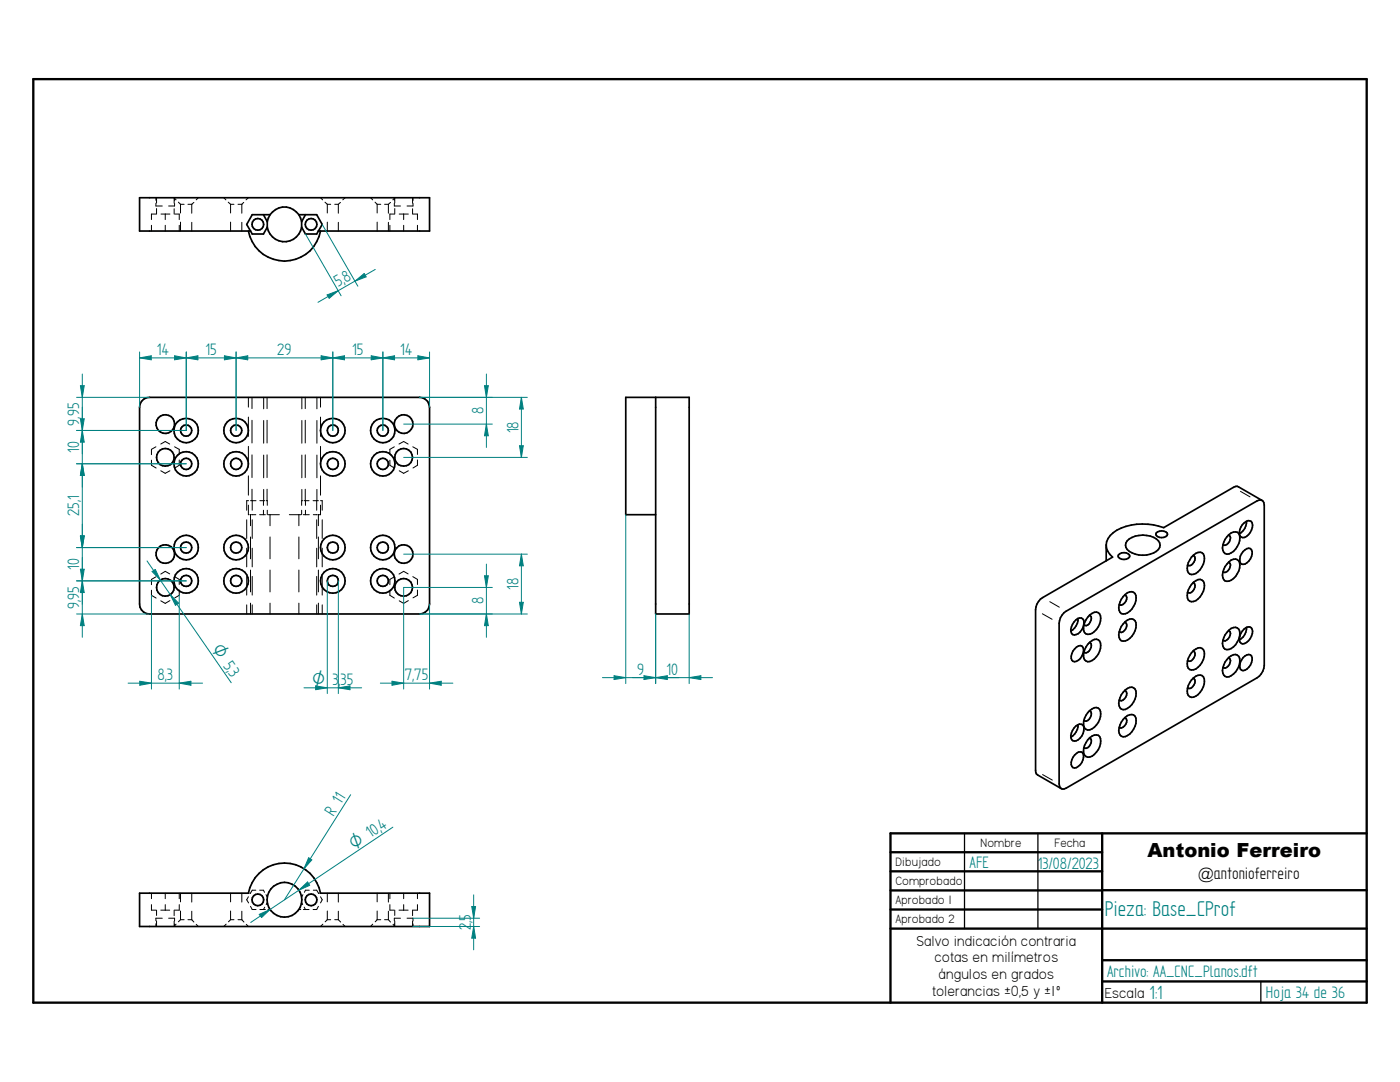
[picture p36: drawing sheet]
<svg xmlns="http://www.w3.org/2000/svg" width="279mm" height="216mm" viewBox="0 0 279 216" stroke-linecap="round" stroke-linejoin="round" font-family="sans-serif">
<defs><g id="words">
<text font-size="4.8" fill="#008080" x="220.5" y="182.8">Pieza: Base_CProf</text>
<text font-size="4.3" fill="#008080" x="229.4" y="199.3">1:1</text>
<text font-size="3.9" x="229" y="171">Antonio Ferreiro</text>
<g font-size="3.7" fill="#008080">
<text x="67.5" y="57.4" transform="rotate(-30 67.5 57.4)">5,</text>
<text x="69" y="56.5" transform="rotate(-30 69 56.5)">8</text>
<text x="31.3" y="70.8">14</text>
<text x="41" y="70.8">15</text>
<text x="55.3" y="70.8">29</text>
<text x="70.3" y="70.8">15</text>
<text x="79.9" y="70.8">14</text>
<text x="96.5" y="82.7" transform="rotate(-90 96.5 82.7)">8</text>
<text x="15.8" y="84.9" transform="rotate(-90 15.8 84.9)">9,95</text>
<text x="103.5" y="86.5" transform="rotate(-90 103.5 86.5)">18</text>
<text x="15.8" y="90.4" transform="rotate(-90 15.8 90.4)">10</text>
<text x="15.8" y="103" transform="rotate(-90 15.8 103)">25,1</text>
<text x="15.8" y="113.8" transform="rotate(-90 15.8 113.8)">10</text>
<text x="103.5" y="117.8" transform="rotate(-90 103.5 117.8)">18</text>
<text x="15.8" y="121.5" transform="rotate(-90 15.8 121.5)">9,95</text>
<text x="96.5" y="120.6" transform="rotate(-90 96.5 120.6)">8</text>
<text x="31.4" y="135.8">8,3</text>
<text x="45.5" y="134.2" transform="rotate(55 45.5 134.2)">3</text>
<text x="66.3" y="136.7">3</text>
<text x="67.6" y="136.7">,</text>
<text x="68" y="136.7">35</text>
<text x="80.8" y="135.8">7,75</text>
<text x="127.2" y="134.7">9</text>
<text x="133" y="134.7">10</text>
<text x="66.6" y="162.9" transform="rotate(-58 66.6 162.9)">R 1</text>
<text x="76.3" y="165.8" transform="rotate(-34 76.3 165.8)">4</text>
<text x="193.5" y="173.1">AFE</text>
<text x="207.1" y="173.4">1</text>
<text x="208.1" y="173.4">3/08/2023</text>
<text x="93.9" y="185.6" transform="rotate(-90 93.9 185.6)">2</text>
<text x="93.9" y="184.2" transform="rotate(-90 93.9 184.2)">,</text>
<text x="93.9" y="183.8" transform="rotate(-90 93.9 183.8)">5</text>
<text x="220.9" y="194.9">Archivo: AA_CNC_Planos.dft</text>
<text x="252.6" y="199.1">Hoja 34 de 36</text>
</g>
<text font-size="3.7" x="239.1" y="175.4">@antonioferreiro</text>
<g font-size="3.6" fill="#008080">
<text x="42.2" y="129.5" transform="rotate(55 42.2 129.5)">O 5,</text>
<text x="62.3" y="136.7">O</text>
<text x="70.7" y="169.5" transform="rotate(-34 70.7 169.5)">O 10,</text>
</g>
<g font-size="3.3">
<text x="182.9" y="188.7">Salvo indicación contraria</text>
<text x="186.5" y="192">cotas en milímetros</text>
<text x="187.3" y="195.4">ángulos en grados</text>
<text x="186" y="198.7">tolerancias ±0,5 y ±1º</text>
<text x="220.5" y="199.2">Escala</text>
</g>
<g font-size="2.7">
<text x="178.7" y="172.8">Dibujado</text>
<text x="195.7" y="169">Nombre</text>
<text x="210.4" y="169">Fecha</text>
<text x="178.7" y="176.6">Comprobado</text>
<text x="178.7" y="180.4">Aprobado 1</text>
<text x="178.7" y="184.2">Aprobado 2</text>
</g>
</g></defs>
<path d="M6.6 15.8h266.2v184.3h-266.2zM177.7 170.1h42.3M177.7 173.9h42.3M177.7 177.7h42.3M220 166.3v33.8M220 177.6h52.8M272.8 166.3h-95.1v33.8M177.7 181.5h42.3M177.7 185.3h95.1M220 191.6h52.8M220 195.8h52.8" fill="none" stroke="#000" stroke-width=".47"/>
<path d="M192.5 166.3v19M207.1 166.3v19M251.6 195.8v4.3" fill="none" stroke="#000" stroke-width=".25"/>
<g fill="none" stroke="#000" stroke-width=".2">
<path d="M31.1 39.5v.5M31.2 39.5v1M34.7 39.5l.4 .4M34.8 39.5v1.1M34.8 39.5v.5M39.6 39.5l-.4 .4M44.7 39.5l.4 .4M49.6 39.5l-.5 .4M64 39.5l.4 .4M68.9 39.5l-.5 .4M74 39.5l.4 .4M78.7 39.5v.5"/>
<path d="M78.8 39.5v1M78.8 39.5l-.4 .4M82.3 39.5v1.1M82.4 39.5v.5M30.2 45v1.1M31.1 40.6v.5h1.3M31.2 42.7h-1v1.1M31.2 41.6v1.1M32.1 42.7h1.8M33 42.7v1.1M33 45v1.1M34.8 41.7v1"/>
<path d="M34.8 40.6v.5h-1.1M34.9 42.7h.9v1.1M35.6 40.3l.4 .5M35.8 45v1.1M36 40.8h.7M36 40.8v1.7M36 44.3v1.8M37.5 40.8h.8M38.3 40.8v1.7M38.3 44.4v1.7M38.7 40.4l-.4 .4M45.6 40.3l.4 .5"/>
<path d="M46 40.8h.7M46 40.8v1.7M46 44.3v1.8M47.5 40.8h.8M48.3 40.8v1.7M48.3 44.4v1.7M48.6 40.4l-.3 .4M64.9 40.3l.4 .5M65.3 40.8h.7M65.3 40.8v1.7M65.3 44.3v1.8M66.8 40.8h.7"/>
<path d="M67.5 40.8v1.7M67.5 44.4v1.7M67.9 40.4l-.4 .4M74.8 40.3l.5 .5M75.3 40.8h.7M75.3 40.8v1.7M75.3 44.3v1.8M76.8 40.8h.7M77.5 40.8v1.7M77.5 44.4v1.7M77.8 45v1.1M77.9 40.4l-.4 .4"/>
<path d="M78.7 42.7h-.9v1.1M78.7 40.6v.5h1.2M78.8 41.6v1.1M79.7 42.7h1.8M80.6 42.7v1.1M80.6 45v1.1M82.3 41.7v1M82.4 42.7h.9v1.1M82.4 40.6v.5h-1.2M83.3 45v1.1M49.6 79.3v1.9M50.3 79.3v2.2"/>
<path d="M52.6 79.3v2.3M53.3 79.3v2.2M60.2 79.3v2.3M60.9 79.3v2.2M63.2 79.3v2.3M64 79.3v1.9M30.2 91.8v1l1 .6M31.1 89.2l-.9 .5v1M32.1 93.9l.9 .5 .9-.5M32.1 88.6l.9-.5 .9 .5M34.8 89.2l1 .5v1M35.8 91.8v1l-.9 .6"/>
<path d="M49.6 83.2v3.9M49.6 89.1v3.9M49.6 95v3.8M49.6 99.9h-.4v1.9M50 99.9h1.1M50.3 83.9v4.5M50.3 90.8v4.5M50.3 97.6v2.3M50.3 99.9v1.9M51.9 99.9h.9M52.6 99.9v.9M52.6 83.9v4.5"/>
<path d="M52.6 90.8v4.5M52.6 97.7v2.2M53.1 99.9h.2v.9M53.3 83.9v4.5M53.3 90.8v4.5M53.3 97.6v2.3M60.2 99.9h.2M60.2 83.9v4.5M60.2 90.8v4.5M60.2 97.7v3.1M60.7 99.9h1M60.9 83.9v4.5"/>
<path d="M60.9 90.8v4.5M60.9 97.6v2.3M61 99.9v.9M62.5 99.9h1M63.2 99.9v1.9M63.2 83.9v4.5M63.2 90.8v4.5M63.2 97.7v2.2M64 83.2v3.9M64 89.1v3.9M64 95v3.8M64 99.9h.3v1.9"/>
<path d="M77.8 91.8v1l.9 .6M78.7 89.2l-.9 .5v1M79.6 88.6l1-.5 .8 .5M79.7 93.9l.9 .5 .9-.5M82.4 89.2l.9 .5v1M83.3 91.8v1l-.9 .6M247.6 98l1.9 1.1M30.2 117.8v1l1 .5M31.1 115.1l-.9 .5v1.1M33.9 114.5l-.9-.5-.9 .6M33.9 119.8l-.9 .6-.9-.5M34.8 115.1l1 .5v1"/>
<path d="M35.8 117.7v1.1l-.9 .5M49.2 103.7v3.7M49.2 109.4v3.7M49.2 115v3.7M49.6 100.8v1.9h.1M49.9 102.7h.2M50 102.7v2.2M50 107.1v4.4M50 113.7v4.4M50.2 102.7h.9M50.3 103.7v3.7M50.3 109.4v3.7"/>
<path d="M50.3 115v3.7M51.8 102.7h1.2M52.6 101.8v.9M53.3 101.8v.9M53.5 102.7h2.3M53.9 102.7v2.2M53.9 107.1v4.4M53.9 113.7v4.4M57.7 102.7h2.3M59.6 102.7v2.2M59.6 107.1v4.4M59.6 113.7v4.4"/>
<path d="M60.2 101.8v.9M60.5 102.7h1.2M61 101.8v.9M62.5 102.7h.8M63.2 103.7v3.7M63.2 109.4v3.7M63.2 115v3.7M63.5 102.7h.1M63.5 102.7h.2M63.5 102.7v2.2M63.5 107.1v4.4M63.5 113.7v4.4"/>
<path d="M64 100.8v1.9h-.2M64.3 103.7v3.7M64.3 109.4v3.7M64.3 115v3.7M77.8 117.8v1l.9 .5M78.7 115.1l-.9 .5v1.1M81.4 114.5l-.8-.5-1 .6M81.5 119.8l-.9 .6-.9-.5M82.4 115.1l.9 .5v1M83.3 117.7v1.1l-.9 .5M49.2 120.7v1.8M50 120.4v2.1"/>
<path d="M50.3 120.7v1.8M53.9 120.4v2.1M59.6 120.4v2.1M63.2 120.7v1.8M63.5 120.4v2.1M64.3 120.7v1.8M208 122.5l2 1.1M209.5 120.1l1.9 1.1M208.1 154.6l1.9 1.1M30.2 178.2v1.1M33 178.2v1.1M35.8 178.2v1.1"/>
<path d="M36 178.2v1.8M38.3 178.2v1.8M46 178.2v1.8M48.3 178.2v1.8M49.6 178.9l-.4 .6 .4 .7M49.6 178.2h.1M49.9 178.2h.1M51.1 177.6h-.8l-.3 .7M51.8 177.6h.8l.2 .5M53.1 178.5l.2 .5M60.5 178.5l-.3 .5M61.7 177.6h-.7l-.3 .5"/>
<path d="M62.5 177.6h.7l.4 .7M63.5 178.2h.2M63.8 178.2h.2M64 178.9l.3 .6-.3 .7M65.3 178.2v1.8M67.5 178.2v1.8M75.3 178.2v1.8M77.5 178.2v1.8M77.8 178.2v1.1M80.6 178.2v1.1M83.3 178.2v1.1M30.2 180.5v1.1h.9"/>
<path d="M31.1 184.3v.6M31.2 181.6v1.1M31.2 183.8v1.1M32.1 181.6h1.8M32.4 183.2h-1.3v.5M33 180.5v1.1M33.7 183.2h1.1v.6M34.8 181.6v1.1M34.8 183.8v1.1M34.8 184.4v.5M35.1 184.4l-.4 .5M35.8 180.5v1.1h-1"/>
<path d="M36 181.8v1.7M36 183.5h.7M36 183.5l-.4 .4M37.5 183.5h.8M38.3 181.8v1.7M38.3 183.5l.4 .5M39.2 184.4l.4 .5M45.1 184.4l-.4 .5M46 181.8v1.7M46 183.5h.7M46 183.5l-.4 .4M47.5 183.5h.8"/>
<path d="M48.3 181.8v1.7M48.3 183.5l.4 .5M49.1 184.4l.5 .5M50 180.8l.3 .7h.8M51.9 181.5h1.1M52.8 181l-.2 .5M53.3 180.1l-.2 .4M53.5 181.5h.4M59.6 181.5h.4M60.2 180.1l.2 .4M60.5 181.5h1.2M60.7 181l.3 .5"/>
<path d="M63.5 180.8l-.3 .7h-.7M64.4 184.4l-.4 .5M65.3 181.8v1.7M65.3 183.5h.7M65.3 183.5l-.4 .4M66.8 183.5h.7M67.5 181.8v1.7M67.5 183.5l.5 .5M68.5 184.4l.4 .5M74.4 184.4l-.4 .5M75.3 181.8v1.7M75.3 183.5h.7"/>
<path d="M75.3 183.5l-.4 .4M76.8 183.5h.7M77.5 181.8v1.7M77.5 183.5l.4 .5M77.8 180.5v1.1h.9M78.4 184.4l.4 .5M78.7 184.3v.6M78.8 181.6v1.1M78.8 183.8v1.1M79.6 181.6h1.8M79.9 183.2h-1.2v.5M80.6 180.5v1.1"/>
<path d="M81.2 183.2h1.2v.6M82.3 181.6v1.1M82.3 183.8v1.1M82.4 184.4v.5M83.3 180.5v1.1h-.9"/>
</g>
<g fill="none" stroke="#000" stroke-width=".34">
<path d="M49.6 46.1a7.3 7.3 0 0 0 7.2 6 7.3 7.3 0 0 0 7.2-6M50 46.1h-22.1v-6.6h57.8v6.6h-22.2M52.6 42.8l.7 1.4M53.3 45.3a3.5 3.5 0 0 0 3.5 2.9 3.5 3.5 0 0 0 3.4-2.9M53.3 44.2v1.1M53.3 45.3l-.7 1.4h-2.3l-.3-.6M53.9 42.8a3.5 3.5 0 0 1 5.7 0M53.9 42.8h-3.6l-1.1 2 .8 1.3M53.9 42.8l-.6 1.4M59.6 42.8h3.6l1.1 2-.8 1.3M59.6 42.8l.6 1.4M60.2 44.2v1.1"/>
<path d="M60.2 45.3l.8 1.4h2.2l.3-.6M61 42.8l-.8 1.4M28.7 79.7l.5-.3 .6-.1h53.9a2.03 2.03 0 0 1 2 2v39.2a1.97 1.97 0 0 1-2 2h-53.9a1.97 1.97 0 0 1-1.9-2v-39.2v-.6l.3-.6zM130.9 79.3v43.2h6.6v-43.2h-12.6v23.4h6M251.9 99.9l-4.7-2.7-.7-.1-14.3 8.2a11.2 11.2 0 0 0-10 1 2.89 2.89 0 0 0-.2 4.9l-13.9 8.1a3.1 3.1 0 0 0-1.4 2.4v32.4l.4 .5 4.7 2.8M220.8 108.8v3.1M223.2 110.7a1.44 1.44 0 0 1 2.3 .3 1.34 1.34 0 0 1-2.4 0zM224.5 118.7l.1 .1a1.3 1.3 0 0 1-1 1.9l-.2-.1M224.6 118.6a1.16 1.16 0 0 1 1.3-.5 1.16 1.16 0 0 1 .8 1.2 3.2 3.2 0 0 1-2.5 3.2 1.19 1.19 0 0 1-.8-1.8 3.7 3.7 0 0 1 1.2-2.1zM225 107.9a4.8 4.8 0 0 1 6.2 0 1.52 1.52 0 0 1-.9 2.4 4.8 4.8 0 0 1-5.3-.7 1.28 1.28 0 0 1 0-1.7zM230.8 106.3a1.44 1.44 0 0 1 2.2 .3 1.34 1.34 0 0 1-2.3 0zM237.8 111.2a1.99 1.99 0 0 1 2.1-.9 2.18 2.18 0 0 1 0 2.8 2.1 2.1 0 0 1-2.5 1.5 2.18 2.18 0 0 1 0-2.9z"/>
<path d="M238.1 116.3a.95 .95 0 0 1-.1 1.6 .64 .64 0 0 1-1 .3M238.1 110.9h.2a1.34 1.34 0 0 1-1.1 2l-.2-.2M238.2 116.2a1.33 1.33 0 0 1 2-.2 3.2 3.2 0 0 1-2 4 .98 .98 0 0 1-1.3-1.2 3.8 3.8 0 0 1 1.3-2.6zM244.9 107.1a1.92 1.92 0 0 1 2-.9 2.18 2.18 0 0 1 0 2.9 2.19 2.19 0 0 1-2.4 1.3 2.11 2.11 0 0 1 0-2.7zM245.2 112.2l.1 .1a1.3 1.3 0 0 1-1 1.9l-.2-.2M245.2 106.8h.1a1.3 1.3 0 0 1-1 2l-.2-.2M245.3 112.1a1.16 1.16 0 0 1 1.3-.5 1.16 1.16 0 0 1 .8 1.2 3.2 3.2 0 0 1-2.5 3.2 1.19 1.19 0 0 1-.8-1.8 3.7 3.7 0 0 1 1.2-2.1zM247.9 104.7a1.47 1.47 0 0 1 1.8-.6 2.37 2.37 0 0 1-1.7 3.2 .81 .81 0 0 1-.6-1.1v-.5zM248.1 110.1a1.08 1.08 0 0 1 1.7-.4 2.3 2.3 0 0 1-1.7 2.9h-.3a1.9 1.9 0 0 1 .3-2.5zM248.8 104a2.87 2.87 0 0 1-1.4 2.5M212.3 122.3l39-22.5a.83 .83 0 0 1 1 1v32a3.2 3.2 0 0 1-1.4 2.5l-38.1 22a.86 .86 0 0 1-1 0 .86 .86 0 0 1-.4-.9v-32a3.1 3.1 0 0 1 .9-2.1zM214.5 129.5a1.04 1.04 0 0 1 1.6-.3 2.31 2.31 0 0 1-1.6 2.8 .81 .81 0 0 1-.7-1.1l.3-1z"/>
<path d="M214.7 123.7a.93 .93 0 0 1 1.3-.3 .93 .93 0 0 1 .3 1.3 2.1 2.1 0 0 1-2.2 1.9 1.82 1.82 0 0 1 .2-2.5zM215.1 123.4a2.74 2.74 0 0 1-1.4 2.5M217.1 128.6a2.02 2.02 0 0 1 2.1-.9 2.31 2.31 0 0 1 0 2.8 2.19 2.19 0 0 1-2.5 1.4 2.16 2.16 0 0 1 0-2.8zM217.4 122.8l.2 .1a1.34 1.34 0 0 1-1.1 1.9l-.2-.1M217.4 128.2l.2 .1a1.36 1.36 0 0 1-1.1 2l-.2-.2M217.5 122.7a1.33 1.33 0 0 1 2-.2 3.1 3.1 0 0 1-2.4 4.1 1 1 0 0 1-.9-1.3 3.8 3.8 0 0 1 1.3-2.6zM224.5 124.2a.95 .95 0 0 1-.1 1.6l-.6 .4-.4-.2M224.5 137.8a.95 .95 0 0 1-.1 1.6l-.6 .4-.4-.1M224.6 137.7a1.33 1.33 0 0 1 1.9-.2 3.2 3.2 0 0 1-2.3 4.1 1.55 1.55 0 0 1-.7-2.4l.3-.6zM224.6 124a1.33 1.33 0 0 1 1.9-.1 3.2 3.2 0 0 1-2.3 4 1.19 1.19 0 0 1-.8-1.7 3.7 3.7 0 0 1 1.2-2.2zM237.8 135.7a1.99 1.99 0 0 1 2.1-.9 2.18 2.18 0 0 1 0 2.8 2.12 2.12 0 0 1-2.5 1.4 2.16 2.16 0 0 1 0-2.8zM238.1 135.3a.95 .95 0 0 1-.1 1.7 .64 .64 0 0 1-1 .2"/>
<path d="M238.1 129.9a.95 .95 0 0 1-.1 1.7 .64 .64 0 0 1-1 .2M238.2 129.8a1.33 1.33 0 0 1 2-.2 3.2 3.2 0 0 1-2 4 .98 .98 0 0 1-1.3-1.1 3.8 3.8 0 0 1 1.3-2.7zM245.2 131.3h.1a1.28 1.28 0 0 1-1 2l-.2-.2M245.2 125.9h.1a1.3 1.3 0 0 1-1 1.9l-.2-.1M245.3 125.7a1.16 1.16 0 0 1 1.3-.5 1.16 1.16 0 0 1 .8 1.2 3.2 3.2 0 0 1-2.5 3.2 1.19 1.19 0 0 1-.8-1.8 3.7 3.7 0 0 1 1.2-2.1zM245.3 131.1a1.33 1.33 0 0 1 1.9-.1 3.2 3.2 0 0 1-2.3 4.1 1.55 1.55 0 0 1-.7-2.4l.3-.6zM248.1 131.2a1.15 1.15 0 0 1 1.7-.3 2.32 2.32 0 0 1-1.7 2.9 1.28 1.28 0 0 1-.3-2.1zM248.3 125.5a.93 .93 0 0 1 1.3-.3 .93 .93 0 0 1 .3 1.2 2.58 2.58 0 0 1-1.9 2.1 .87 .87 0 0 1-.6-1.2 3 3 0 0 1 .9-1.8zM248.8 125.2a2.87 2.87 0 0 1-1.4 2.5M214.5 150.7a1.04 1.04 0 0 1 1.6-.4 2.33 2.33 0 0 1-1.6 2.9 1.02 1.02 0 0 1-.6-1.6zM214.7 144.9a.95 .95 0 0 1 1.6 0 2.48 2.48 0 0 1-1.9 3 .99 .99 0 0 1-.6-1.6zM215.1 144.6a2.87 2.87 0 0 1-1.4 2.5"/>
<path d="M217.1 142.2a2.02 2.02 0 0 1 2.1-.9 2.33 2.33 0 0 1 0 2.8 2.19 2.19 0 0 1-2.5 1.4 2.16 2.16 0 0 1 0-2.8zM217.1 147.6a2.02 2.02 0 0 1 2.1-.9 2.46 2.46 0 0 1-.4 3.4 1.77 1.77 0 0 1-2.1 .9 2.11 2.11 0 0 1 0-2.8zM217.4 147.3l.2 .1a1.34 1.34 0 0 1-1.1 1.9l-.2-.2M217.4 141.9h.2a1.36 1.36 0 0 1-1.1 2l-.2-.2M224.2 143.6a1.92 1.92 0 0 1 2-.9 2.18 2.18 0 0 1 0 2.8 2.19 2.19 0 0 1-2.4 1.4 2.11 2.11 0 0 1 0-2.8zM224.5 143.2a.95 .95 0 0 1-.1 1.7l-.6 .3-.4-.1M27.9 178.2h21.7a7.3 7.3 0 0 1 7.2-6 7.3 7.3 0 0 1 7.2 6h21.7v6.7h-57.8z"/>
<circle cx="51.5" cy="44.8" r="1.17"/>
<circle cx="62.1" cy="44.8" r="1.17"/>
<circle cx="33" cy="84.6" r="1.86"/>
<circle cx="33" cy="91.3" r="1.76"/>
<circle cx="37.1" cy="85.9" r="2.44"/>
<circle cx="37.1" cy="92.5" r="2.44"/>
<circle cx="37.2" cy="85.9" r="1.12"/>
<circle cx="37.2" cy="92.6" r="1.12"/>
<circle cx="47.1" cy="85.9" r="2.45"/>
<circle cx="47.1" cy="92.5" r="2.45"/>
<circle cx="47.1" cy="85.9" r="1.12"/>
<circle cx="47.1" cy="92.6" r="1.12"/>
<circle cx="66.4" cy="85.9" r="1.11"/>
<circle cx="66.4" cy="92.6" r="1.11"/>
<circle cx="66.4" cy="85.9" r="2.45"/>
<circle cx="66.4" cy="92.5" r="2.45"/>
<circle cx="76.4" cy="92.5" r="2.44"/>
<circle cx="76.4" cy="85.9" r="2.44"/>
<circle cx="76.4" cy="92.6" r="1.11"/>
<circle cx="76.4" cy="85.9" r="1.11"/>
<circle cx="80.6" cy="84.6" r="1.86"/>
<circle cx="80.6" cy="91.2" r="1.77"/>
<circle cx="33" cy="110.5" r="1.86"/>
<circle cx="33" cy="117.2" r="1.76"/>
<circle cx="37.1" cy="109.3" r="2.44"/>
<circle cx="37.1" cy="115.9" r="2.44"/>
<circle cx="37.2" cy="115.9" r="1.12"/>
<circle cx="37.2" cy="109.3" r="1.12"/>
<circle cx="47.1" cy="109.3" r="2.45"/>
<circle cx="47.1" cy="115.9" r="2.45"/>
<circle cx="47.1" cy="115.9" r="1.12"/>
<circle cx="47.1" cy="109.3" r="1.12"/>
<circle cx="66.4" cy="115.9" r="1.11"/>
<circle cx="66.4" cy="109.2" r="1.11"/>
<circle cx="66.4" cy="109.3" r="2.45"/>
<circle cx="66.4" cy="115.9" r="2.45"/>
<circle cx="76.4" cy="109.3" r="2.44"/>
<circle cx="76.4" cy="115.9" r="2.44"/>
<circle cx="76.4" cy="115.9" r="1.11"/>
<circle cx="76.4" cy="109.2" r="1.11"/>
<circle cx="80.5" cy="110.5" r="1.86"/>
<circle cx="80.6" cy="117.2" r="1.77"/>
<circle cx="51.5" cy="179.6" r="1.17"/>
<circle cx="56.8" cy="179.5" r="3.5"/>
<circle cx="62.1" cy="179.6" r="1.17"/>
</g>
<path d="M130.9 122.5v13.9M137.5 122.5v13.9M137.5 135.2l2.4-.4v.8z" fill="none" stroke="#008080" stroke-width=".2"/>
<path d="M137.5 135.2l2.4-.4v.8z" fill="#008080"/>
<path d="M128.5 134.8l2.4 .4-2.4 .4z" fill="none" stroke="#008080" stroke-width=".2"/>
<path d="M128.5 134.8l2.4 .4-2.4 .4z" fill="#008080"/>
<path d="M124.9 102.7v33.7M126.2 135.2h16M130.9 122.5v13.9M130.9 135.2l2.3-.4v.8z" fill="none" stroke="#008080" stroke-width=".2"/>
<path d="M130.9 135.2l2.3-.4v.8z" fill="#008080"/>
<path d="M122.6 134.8l2.3 .4-2.3 .4z" fill="none" stroke="#008080" stroke-width=".2"/>
<path d="M122.6 134.8l2.3 .4-2.3 .4z" fill="#008080"/>
<path d="M76.4 70.2v15.7M83.4 71l2.3 .4-2.3 .4zM85.7 70.2v11.1M120.2 135.2h15.3" fill="none" stroke="#008080" stroke-width=".2"/>
<path d="M83.4 71l2.3 .4-2.3 .4z" fill="#008080"/>
<path d="M76.4 71.4l2.3-.4v.8z" fill="none" stroke="#008080" stroke-width=".2"/>
<path d="M76.4 71.4l2.3-.4v.8z" fill="#008080"/>
<path d="M66.4 70.2v15.7M74.1 71l2.3 .4-2.3 .4zM76.4 71.4h9.3M76.4 70.2v15.7" fill="none" stroke="#008080" stroke-width=".2"/>
<path d="M74.1 71l2.3 .4-2.3 .4z" fill="#008080"/>
<path d="M66.4 71.4l2.3-.4v.8z" fill="none" stroke="#008080" stroke-width=".2"/>
<path d="M66.4 71.4l2.3-.4v.8z" fill="#008080"/>
<path d="M47.1 70.2v15.7M64.1 71l2.3 .4-2.3 .4zM66.4 71.4h10M66.4 70.2v15.7" fill="none" stroke="#008080" stroke-width=".2"/>
<path d="M64.1 71l2.3 .4-2.3 .4z" fill="#008080"/>
<path d="M47.1 71.4l2.3-.4v.8z" fill="none" stroke="#008080" stroke-width=".2"/>
<path d="M47.1 71.4l2.3-.4v.8z" fill="#008080"/>
<path d="M37.2 70.2v15.7M44.8 71l2.3 .4-2.3 .4zM47.1 71.4h19.3M47.1 70.2v15.7" fill="none" stroke="#008080" stroke-width=".2"/>
<path d="M44.8 71l2.3 .4-2.3 .4z" fill="#008080"/>
<path d="M37.2 71.4l2.3-.4v.8z" fill="none" stroke="#008080" stroke-width=".2"/>
<path d="M37.2 71.4l2.3-.4v.8z" fill="#008080"/>
<path d="M27.9 70.2v11.1M34.8 71l2.4 .4-2.4 .4zM37.2 71.4h9.9M37.2 70.2v15.7" fill="none" stroke="#008080" stroke-width=".2"/>
<path d="M34.8 71l2.4 .4-2.4 .4z" fill="#008080"/>
<path d="M27.9 71.4l2.3-.4v.8z" fill="none" stroke="#008080" stroke-width=".2"/>
<path d="M27.9 71.4l2.3-.4v.8z" fill="#008080"/>
<path d="M15.3 79.3h14.5M27.9 71.4h9.3M15.3 85.9h21.9M16.4 85.9l.4 2.3h-.8z" fill="none" stroke="#008080" stroke-width=".2"/>
<path d="M16.4 85.9l.4 2.3h-.8z" fill="#008080"/>
<path d="M16 77h.8l-.4 2.3z" fill="none" stroke="#008080" stroke-width=".2"/>
<path d="M16 77h.8l-.4 2.3z" fill="#008080"/>
<path d="M16.4 74.6v16M15.3 85.9h21.9M15.3 92.5h21.9M16 83.6h.8l-.4 2.3z" fill="none" stroke="#008080" stroke-width=".2"/>
<path d="M16 83.6h.8l-.4 2.3z" fill="#008080"/>
<path d="M16.4 92.5l.4 2.4h-.8z" fill="none" stroke="#008080" stroke-width=".2"/>
<path d="M16.4 92.5l.4 2.4h-.8z" fill="#008080"/>
<path d="M15.3 92.5h21.9M16.4 81.2v16M16.4 92.5l.4 2.4h-.8zM15.3 109.3h21.9" fill="none" stroke="#008080" stroke-width=".2"/>
<path d="M16.4 92.5l.4 2.4h-.8z" fill="#008080"/>
<path d="M16 106.9h.8l-.4 2.4z" fill="none" stroke="#008080" stroke-width=".2"/>
<path d="M16 106.9h.8l-.4 2.4z" fill="#008080"/>
<path d="M16.4 92.5v16.8M15.3 109.3h21.9M15.3 115.9h21.9M16 106.9h.8l-.4 2.4z" fill="none" stroke="#008080" stroke-width=".2"/>
<path d="M16 106.9h.8l-.4 2.4z" fill="#008080"/>
<path d="M16.4 115.9l.4 2.3h-.8z" fill="none" stroke="#008080" stroke-width=".2"/>
<path d="M16.4 115.9l.4 2.3h-.8z" fill="#008080"/>
<path d="M15.3 115.9h21.9M16 113.6h.8l-.4 2.3zM16.4 104.6v16M15.3 122.5h14.5" fill="none" stroke="#008080" stroke-width=".2"/>
<path d="M16 113.6h.8l-.4 2.3z" fill="#008080"/>
<path d="M16.4 122.5l.4 2.3h-.8z" fill="none" stroke="#008080" stroke-width=".2"/>
<path d="M16.4 122.5l.4 2.3h-.8z" fill="#008080"/>
<path d="M83.7 79.3h14.6M96.7 77h.8l-.4 2.3zM80.6 84.6h17.7M16.4 111.3v15.9" fill="none" stroke="#008080" stroke-width=".2"/>
<path d="M96.7 77h.8l-.4 2.3z" fill="#008080"/>
<path d="M97.1 84.6l.4 2.4h-.8z" fill="none" stroke="#008080" stroke-width=".2"/>
<path d="M97.1 84.6l.4 2.4h-.8z" fill="#008080"/>
<path d="M83.7 79.3h21.5M97.1 74.6v14.7M104.1 79.3l.3 2.3h-.7zM80.6 91.3h24.6" fill="none" stroke="#008080" stroke-width=".2"/>
<path d="M104.1 79.3l.3 2.3h-.7z" fill="#008080"/>
<path d="M103.7 88.9h.7l-.3 2.4z" fill="none" stroke="#008080" stroke-width=".2"/>
<path d="M103.7 88.9h.7l-.3 2.4z" fill="#008080"/>
<path d="M104.1 79.3v12M80.6 117.2h17.7M83.7 122.5h14.6M97.1 122.5l.4 2.3h-.8z" fill="none" stroke="#008080" stroke-width=".2"/>
<path d="M97.1 122.5l.4 2.3h-.8z" fill="#008080"/>
<path d="M96.7 114.9h.8l-.4 2.3z" fill="none" stroke="#008080" stroke-width=".2"/>
<path d="M96.7 114.9h.8l-.4 2.3z" fill="#008080"/>
<path d="M80.6 110.6h24.6M97.1 112.6v14.6M83.7 122.5h21.5M103.7 120.2h.7l-.3 2.3z" fill="none" stroke="#008080" stroke-width=".2"/>
<path d="M103.7 120.2h.7l-.3 2.3z" fill="#008080"/>
<path d="M104.1 110.6l.3 2.3h-.7z" fill="none" stroke="#008080" stroke-width=".2"/>
<path d="M104.1 110.6l.3 2.3h-.7z" fill="#008080"/>
<path d="M80.6 117.2v20.3M104.1 110.6v11.9M85.7 120.5v17M85.7 136.3l2.4-.4v.8z" fill="none" stroke="#008080" stroke-width=".2"/>
<path d="M85.7 136.3l2.4-.4v.8z" fill="#008080"/>
<path d="M78.2 135.9l2.4 .4-2.4 .4z" fill="none" stroke="#008080" stroke-width=".2"/>
<path d="M78.2 135.9l2.4 .4-2.4 .4z" fill="#008080"/>
<path d="M30.2 118.8v18.7M35.8 118.8v18.7M27.9 135.9l2.3 .4-2.3 .4zM75.9 136.3h14.5" fill="none" stroke="#008080" stroke-width=".2"/>
<path d="M27.9 135.9l2.3 .4-2.3 .4z" fill="#008080"/>
<path d="M35.8 136.3l2.3-.4v.8z" fill="none" stroke="#008080" stroke-width=".2"/>
<path d="M35.8 136.3l2.3-.4v.8z" fill="#008080"/>
<path d="M25.6 136.3h14.8M70 158.6l-13.2 20.9M61.6 171.2l.6 .4-1.5 1.8z" fill="none" stroke="#008080" stroke-width=".2"/>
<path d="M61.6 171.2l.6 .4-1.5 1.8z" fill="#008080"/>
<path d="M78.4 165.1l-28.4 19M51.7 182.5l2.2-1-1.7 1.6z" fill="none" stroke="#008080" stroke-width=".2"/>
<path d="M51.7 182.5l2.2-1-1.7 1.6z" fill="#008080"/>
<path d="M59.6 177.6l1.8-1.6 .4 .7z" fill="none" stroke="#008080" stroke-width=".2"/>
<path d="M59.6 177.6l1.8-1.6 .4 .7z" fill="#008080"/>
<path d="M82.4 183.2h13.3M82.4 184.9h13.3M94.1 180.9h.8l-.4 2.3z" fill="none" stroke="#008080" stroke-width=".2"/>
<path d="M94.1 180.9h.8l-.4 2.3z" fill="#008080"/>
<path d="M94.5 184.9l.4 2.3h-.8z" fill="none" stroke="#008080" stroke-width=".2"/>
<path d="M94.5 184.9l.4 2.3h-.8z" fill="#008080"/>
<path d="M61 46.7l7.1 12.3M64.3 44.8l7.1 12.3M70.9 56.1l1.8-1.5 .4 .6zM94.5 178.6v10.9" fill="none" stroke="#008080" stroke-width=".2"/>
<path d="M70.9 56.1l1.8-1.5 .4 .6z" fill="#008080"/>
<path d="M65.3 58.8l2.2-.8-1.8 1.5z" fill="none" stroke="#008080" stroke-width=".2"/>
<path d="M65.3 58.8l2.2-.8-1.8 1.5z" fill="#008080"/>
<path d="M74.9 53.8l-11.4 6.5M65.3 115.9v22.5M67.5 115.9v22.5M63 136.9l2.3 .3-2.3 .4z" fill="none" stroke="#008080" stroke-width=".2"/>
<path d="M63 136.9l2.3 .3-2.3 .4z" fill="#008080"/>
<path d="M67.5 137.2l2.3-.3v.7z" fill="none" stroke="#008080" stroke-width=".2"/>
<path d="M67.5 137.2l2.3-.3v.7z" fill="#008080"/>
<path d="M29.3 111.9l16.8 24.3M30.4 114l.6-.4 1 2.1zM60.7 137.2h11.5" fill="none" stroke="#008080" stroke-width=".2"/>
<path d="M30.4 114l.6-.4 1 2.1z" fill="#008080"/>
<path d="M34 118.7l1.6 1.7-.6 .4z" fill="none" stroke="#008080" stroke-width=".2"/>
<path d="M34 118.7l1.6 1.7-.6 .4z" fill="#008080"/>
<use href="#words"/>
</svg>
